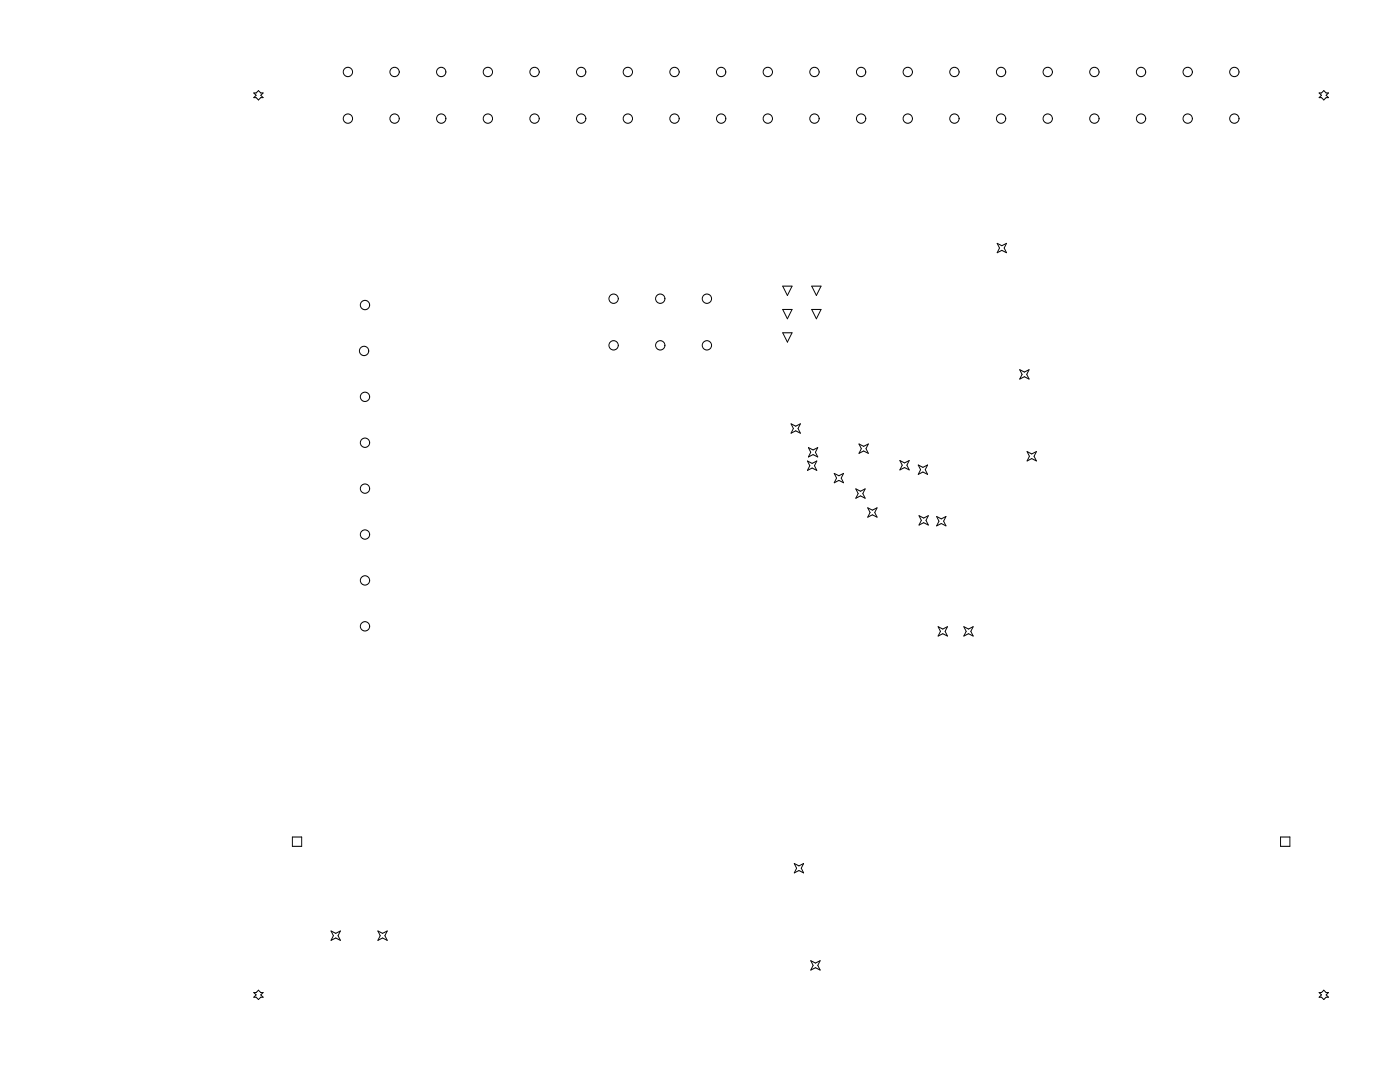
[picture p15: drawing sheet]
<svg xmlns="http://www.w3.org/2000/svg" width="279mm" height="216mm" viewBox="0 0 279 216" stroke-linecap="round" stroke-linejoin="round" font-family="sans-serif">
<g fill="none" stroke="#000" stroke-width=".2">
<path d="M50.6 18.5h.5l.5-.4 .4 .4h.5l-.5 .5 .5 .5h-.5l-.4 .4-.5-.4h-.5l.5-.5zM263.3 18.5h.4l.5-.4 .5 .4h.4l-.4 .5 .4 .5h-.4l-.5 .4-.5-.4h-.4l.4-.5zM156.2 57.1h1.9l-1 1.9zM162 57.1h1.9l-1 1.9zM199 48.6l.9 .4 1-.4-.5 .9 .5 .9-1-.4-.9 .4 .5-.9zM156.2 61.8h1.9l-1 1.8zM156.2 66.4h1.9l-1 1.9zM162 61.8h1.9l-1 1.8zM203.5 73.8l.9 .4 1-.4-.5 .9 .5 .9-1-.4-.9 .4 .5-.9zM157.9 84.6l.9 .4 .9-.4-.4 .9 .4 .9-.9-.4-.9 .4 .4-.9zM161.1 92l1 .5 .9-.5-.5 .9 .5 1-.9-.5-1 .5 .5-1zM161.3 89.3l1 .5 .9-.5-.5 .9 .5 1-.9-.5-1 .5 .5-1z"/>
<path d="M166.5 94.5l.9 .4 .9-.4-.4 .9 .4 .9-.9-.4-.9 .4 .5-.9zM170.8 97.6l.9 .4 1-.4-.5 .9 .5 .9-1-.5-.9 .5 .5-.9zM171.4 88.6l1 .5 .9-.5-.5 .9 .5 1-.9-.5-1 .5 .5-1zM179.6 91.9l.9 .5 1-.5-.5 .9 .5 1-1-.5-.9 .5 .5-1zM183.3 92.8l.9 .5 .9-.5-.4 .9 .4 1-.9-.5-.9 .5 .4-1zM205 90.1l.9 .5 .9-.5-.4 .9 .4 1-.9-.5-.9 .5 .4-1zM173.2 101.3l.9 .5 .9-.5-.4 1 .4 .9-.9-.5-.9 .5 .4-.9zM183.4 102.9l.9 .5 1-.5-.5 .9 .5 1-1-.5-.9 .5 .5-1zM186.9 103.1l1 .4 .9-.4-.5 .9 .5 .9-.9-.4-1 .4 .5-.9zM187.2 125.1l1 .4 .9-.4-.5 .9 .5 .9-.9-.5-1 .5 .5-.9zM192.4 125.1l.9 .4 .9-.4-.4 .9 .4 .9-.9-.5-.9 .5 .4-.9zM58.3 167h1.9v1.9h-1.9z"/>
<path d="M158.5 172.3l.9 .5 1-.5-.5 .9 .5 1-1-.5-.9 .5 .5-1zM255.6 167h1.8v1.9h-1.8zM50.6 198.1h.5l.5-.5 .4 .5h.5l-.5 .4 .5 .5h-.5l-.4 .4-.5-.4h-.5l.5-.5zM66.1 185.8l.9 .4 .9-.4-.4 .9 .4 .9-.9-.4-.9 .4 .4-.9zM75.4 185.8l.9 .4 1-.4-.5 .9 .5 .9-1-.4-.9 .4 .5-.9zM161.8 191.7l.9 .5 1-.5-.5 .9 .5 1-1-.5-.9 .5 .5-1zM263.3 198.1h.4l.5-.5 .5 .5h.4l-.4 .4 .4 .5h-.4l-.5 .4-.5-.4h-.4l.4-.5z"/>
<circle cx="69.4" cy="14.4" r=".93"/>
<circle cx="78.7" cy="14.4" r=".93"/>
<circle cx="88.1" cy="14.4" r=".93"/>
<circle cx="97.4" cy="14.4" r=".93"/>
<circle cx="106.7" cy="14.4" r=".93"/>
<circle cx="116" cy="14.4" r=".93"/>
<circle cx="125.3" cy="14.4" r=".93"/>
<circle cx="134.6" cy="14.4" r=".93"/>
<circle cx="143.9" cy="14.4" r=".93"/>
<circle cx="153.2" cy="14.4" r=".93"/>
<circle cx="162.5" cy="14.4" r=".93"/>
<circle cx="171.9" cy="14.4" r=".93"/>
<circle cx="181.2" cy="14.4" r=".93"/>
<circle cx="190.5" cy="14.4" r=".93"/>
<circle cx="199.8" cy="14.4" r=".93"/>
<circle cx="209.1" cy="14.4" r=".93"/>
<circle cx="218.4" cy="14.4" r=".93"/>
<circle cx="227.7" cy="14.4" r=".93"/>
<circle cx="237" cy="14.4" r=".93"/>
<circle cx="246.3" cy="14.4" r=".93"/>
<circle cx="69.4" cy="23.7" r=".93"/>
<circle cx="78.7" cy="23.7" r=".93"/>
<circle cx="88.1" cy="23.7" r=".93"/>
<circle cx="97.4" cy="23.7" r=".93"/>
<circle cx="106.7" cy="23.7" r=".93"/>
<circle cx="116" cy="23.7" r=".93"/>
<circle cx="125.3" cy="23.7" r=".93"/>
<circle cx="134.6" cy="23.7" r=".93"/>
<circle cx="143.9" cy="23.7" r=".93"/>
<circle cx="153.2" cy="23.7" r=".93"/>
<circle cx="162.5" cy="23.7" r=".93"/>
<circle cx="171.9" cy="23.7" r=".93"/>
<circle cx="181.2" cy="23.7" r=".93"/>
<circle cx="190.5" cy="23.7" r=".93"/>
<circle cx="199.8" cy="23.7" r=".93"/>
<circle cx="209.1" cy="23.7" r=".93"/>
<circle cx="218.4" cy="23.7" r=".93"/>
<circle cx="227.7" cy="23.7" r=".93"/>
<circle cx="237" cy="23.7" r=".93"/>
<circle cx="246.3" cy="23.7" r=".93"/>
<circle cx="122.5" cy="59.6" r=".93"/>
<circle cx="131.8" cy="59.6" r=".93"/>
<circle cx="141.1" cy="59.6" r=".93"/>
<circle cx="72.7" cy="70" r=".93"/>
<circle cx="72.8" cy="79.2" r=".93"/>
<circle cx="72.8" cy="60.9" r=".93"/>
<circle cx="122.5" cy="68.9" r=".93"/>
<circle cx="131.8" cy="68.9" r=".93"/>
<circle cx="141.1" cy="68.9" r=".93"/>
<circle cx="72.8" cy="97.5" r=".93"/>
<circle cx="72.8" cy="88.3" r=".93"/>
<circle cx="72.8" cy="115.8" r=".93"/>
<circle cx="72.8" cy="106.7" r=".93"/>
<circle cx="72.8" cy="125" r=".93"/>
</g>
</svg>
